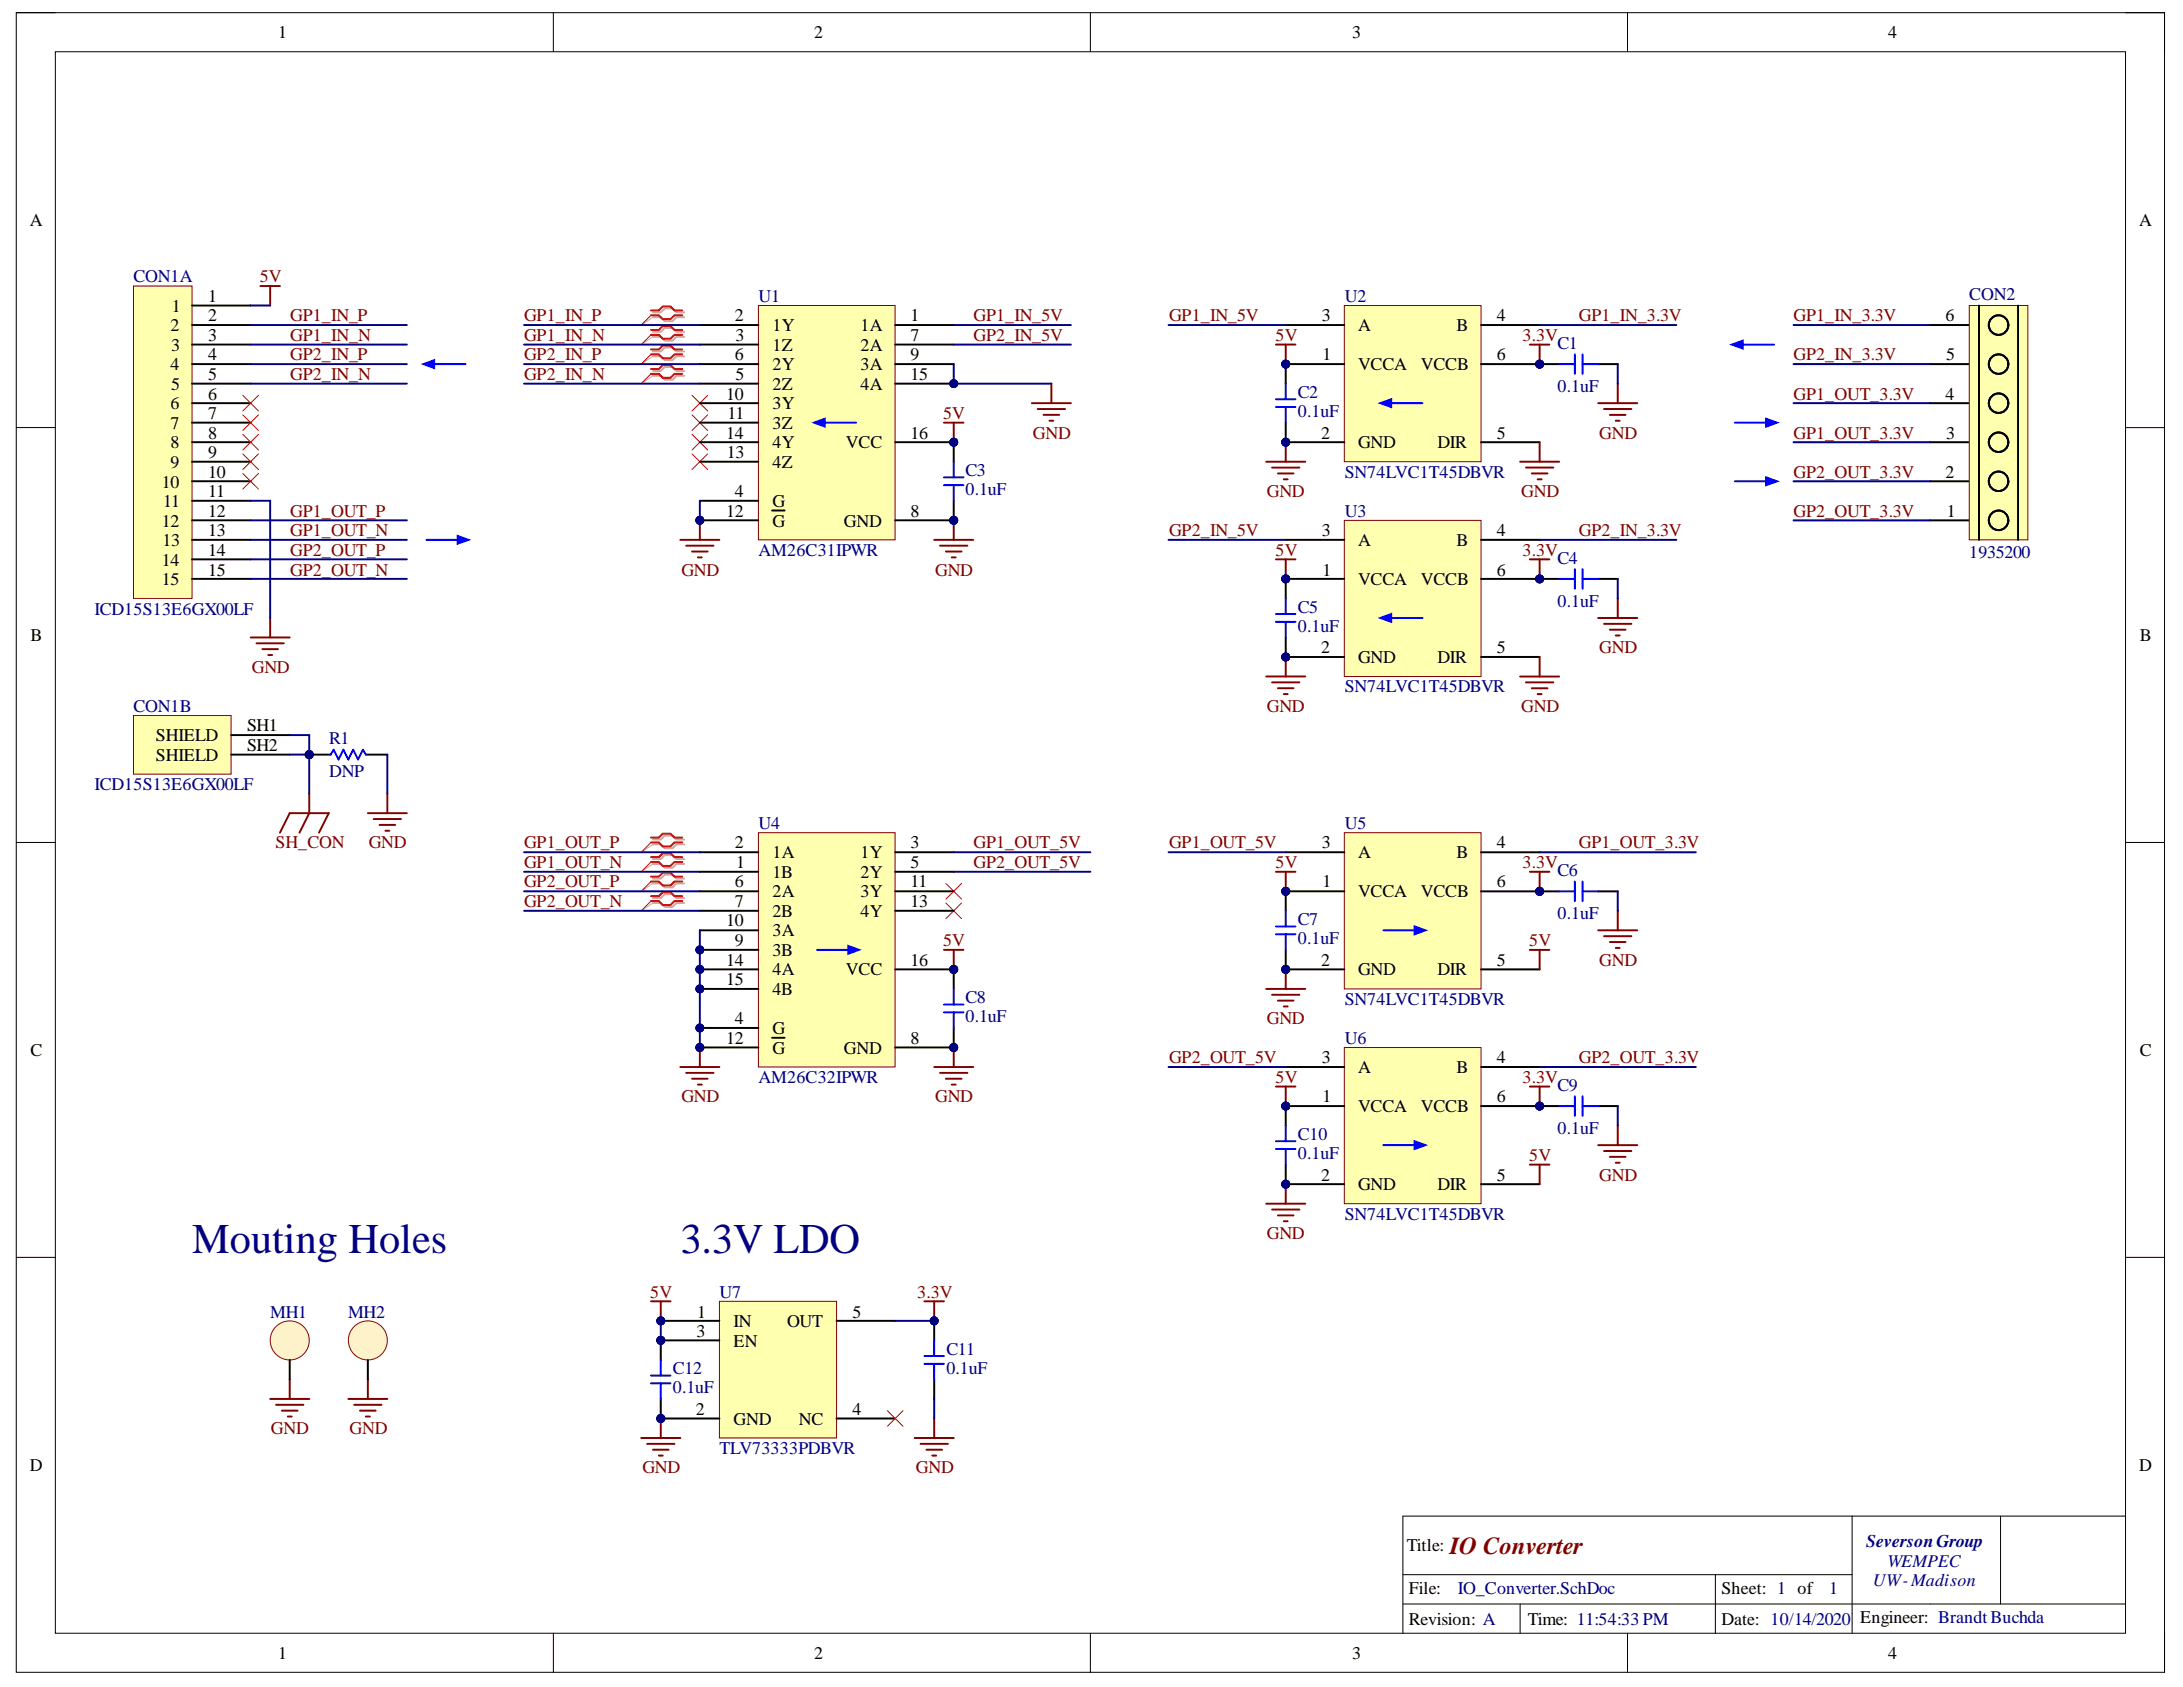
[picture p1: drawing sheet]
<svg xmlns="http://www.w3.org/2000/svg" width="279mm" height="216mm" viewBox="0 0 279 216" stroke-linecap="round" stroke-linejoin="round" font-family="sans-serif">
<defs><g id="words">
<g font-size="5.4" fill="#000080">
<text x="24.6" y="160.4">Mouting Holes</text>
<text x="87.1" y="160.4">3.3V LDO</text>
</g>
<text font-size="3.1" fill="#800000" x="185.6" y="198.9">IO Converter</text>
<g font-size="2.3">
<text x="35.6" y="4.9">1</text>
<text x="104.2" y="4.9">2</text>
<text x="173.1" y="4.9">3</text>
<text x="241.6" y="4.9">4</text>
<text x="3.8" y="28.9">A</text>
<text x="273.8" y="28.9">A</text>
<text x="22" y="39.9">1</text>
<text x="26.6" y="38.6">1</text>
<text x="26.6" y="41.1">2</text>
<text x="94.1" y="41.1">2</text>
<text x="116.6" y="41.1">1</text>
<text x="169.2" y="41.1">3</text>
<text x="191.6" y="41.1">4</text>
<text x="249" y="41.1">6</text>
<text x="21.8" y="42.4">2</text>
<text x="21.8" y="47.4">4</text>
<text x="21.9" y="44.9">3</text>
<text x="26.6" y="43.6">3</text>
<text x="26.6" y="46.1">4</text>
<text x="94.1" y="46.1">6</text>
<text x="94.1" y="43.6">3</text>
<text x="98.9" y="42.4">1Y</text>
<text x="98.9" y="44.9">1Z</text>
<text x="98.9" y="47.4">2Y</text>
<text x="110.1" y="42.4">1A</text>
<text x="110.1" y="44.9">2A</text>
<text x="110.1" y="47.4">3A</text>
<text x="116.6" y="43.6">7</text>
<text x="116.6" y="46.1">9</text>
<text x="169.2" y="46.1">1</text>
<text x="173.8" y="47.4">VCCA</text>
<text x="173.8" y="42.4">A</text>
<text x="181.8" y="47.4">VCCB</text>
<text x="186.4" y="42.4">B</text>
<text x="191.6" y="46.1">6</text>
<text x="249.1" y="46.1">5</text>
<text x="21.8" y="52.3">6</text>
<text x="21.9" y="49.9">5</text>
<text x="26.6" y="48.6">5</text>
<text x="26.6" y="51.2">6</text>
<text x="26.6" y="53.6">7</text>
<text x="93" y="51.2">10</text>
<text x="93.1" y="53.6">11</text>
<text x="94.1" y="48.6">5</text>
<text x="98.9" y="49.9">2Z</text>
<text x="98.9" y="52.3">3Y</text>
<text x="110.1" y="49.9">4A</text>
<text x="116.6" y="48.6">15</text>
<text x="249" y="51.2">4</text>
<text x="21.8" y="54.9">7</text>
<text x="21.8" y="57.3">8</text>
<text x="21.8" y="59.9">9</text>
<text x="26.6" y="56.2">8</text>
<text x="26.6" y="58.6">9</text>
<text x="93" y="56.2">14</text>
<text x="93" y="58.6">13</text>
<text x="98.9" y="54.9">3Z</text>
<text x="98.9" y="57.3">4Y</text>
<text x="98.9" y="59.9">4Z</text>
<text x="108.3" y="57.3">VCC</text>
<text x="116.6" y="56.2">16</text>
<text x="169.1" y="56.2">2</text>
<text x="173.8" y="57.3">GND</text>
<text x="184" y="57.3">DIR</text>
<text x="191.6" y="56.2">5</text>
<text x="249.1" y="56.2">3</text>
<text x="20.7" y="62.4">10</text>
<text x="20.9" y="64.9">11</text>
<text x="26.6" y="61.1">10</text>
<text x="26.6" y="63.6">11</text>
<text x="94.1" y="63.6">4</text>
<text x="98.9" y="64.9">G</text>
<text x="249" y="61.1">2</text>
<text x="20.7" y="67.4">12</text>
<text x="20.8" y="69.9">13</text>
<text x="26.6" y="66.1">12</text>
<text x="26.6" y="68.6">13</text>
<text x="26.6" y="71.1">14</text>
<text x="93" y="66.1">12</text>
<text x="98.9" y="67.4">G</text>
<text x="108" y="67.4">GND</text>
<text x="116.6" y="66.1">8</text>
<text x="169.2" y="68.6">3</text>
<text x="173.8" y="69.9">A</text>
<text x="186.4" y="69.9">B</text>
<text x="191.6" y="68.6">4</text>
<text x="249.2" y="66.1">1</text>
<text x="20.7" y="72.4">14</text>
<text x="20.7" y="74.8">15</text>
<text x="26.6" y="73.7">15</text>
<text x="169.2" y="73.7">1</text>
<text x="173.8" y="74.8">VCCA</text>
<text x="181.8" y="74.8">VCCB</text>
<text x="191.6" y="73.7">6</text>
<text x="3.9" y="82">B</text>
<text x="169.1" y="83.6">2</text>
<text x="191.6" y="83.6">5</text>
<text x="273.9" y="82">B</text>
<text x="173.8" y="84.9">GND</text>
<text x="184" y="84.9">DIR</text>
<text x="20" y="94.9">SHIELD</text>
<text x="31.6" y="93.6">SH1</text>
<text x="20" y="97.3">SHIELD</text>
<text x="31.6" y="96.1">SH2</text>
<text x="94.1" y="108.6">2</text>
<text x="94.1" y="113.6">6</text>
<text x="94.2" y="111.1">1</text>
<text x="98.9" y="112.4">1B</text>
<text x="98.9" y="109.8">1A</text>
<text x="110.1" y="109.8">1Y</text>
<text x="110.1" y="112.4">2Y</text>
<text x="116.6" y="108.6">3</text>
<text x="116.6" y="111.1">5</text>
<text x="116.6" y="113.6">11</text>
<text x="169.2" y="108.6">3</text>
<text x="169.2" y="113.6">1</text>
<text x="173.8" y="109.8">A</text>
<text x="186.4" y="109.8">B</text>
<text x="191.6" y="113.6">6</text>
<text x="191.6" y="108.6">4</text>
<text x="93" y="118.6">10</text>
<text x="94.1" y="116.1">7</text>
<text x="98.9" y="114.8">2A</text>
<text x="98.9" y="117.4">2B</text>
<text x="98.9" y="119.8">3A</text>
<text x="110.1" y="114.8">3Y</text>
<text x="110.1" y="117.4">4Y</text>
<text x="116.6" y="116.1">13</text>
<text x="173.8" y="114.8">VCCA</text>
<text x="181.8" y="114.8">VCCB</text>
<text x="93" y="123.6">14</text>
<text x="94.1" y="121.1">9</text>
<text x="98.9" y="122.4">3B</text>
<text x="98.9" y="124.8">4A</text>
<text x="108.3" y="124.8">VCC</text>
<text x="116.6" y="123.6">16</text>
<text x="169.1" y="123.6">2</text>
<text x="173.8" y="124.8">GND</text>
<text x="184" y="124.8">DIR</text>
<text x="191.6" y="123.6">5</text>
<text x="93" y="126.1">15</text>
<text x="94.1" y="131.1">4</text>
<text x="98.9" y="127.3">4B</text>
<text x="3.9" y="135.1">C</text>
<text x="93" y="133.6">12</text>
<text x="98.9" y="132.3">G</text>
<text x="98.9" y="134.9">G</text>
<text x="108" y="134.9">GND</text>
<text x="116.6" y="133.6">8</text>
<text x="169.2" y="136.1">3</text>
<text x="173.8" y="137.3">A</text>
<text x="186.4" y="137.3">B</text>
<text x="191.6" y="136.1">4</text>
<text x="273.9" y="135.1">C</text>
<text x="169.2" y="141">1</text>
<text x="173.8" y="142.3">VCCA</text>
<text x="181.8" y="142.3">VCCB</text>
<text x="191.6" y="141">6</text>
<text x="169.1" y="151.1">2</text>
<text x="173.8" y="152.3">GND</text>
<text x="184" y="152.3">DIR</text>
<text x="191.6" y="151.1">5</text>
<text x="89.1" y="171.1">3</text>
<text x="89.2" y="168.6">1</text>
<text x="93.9" y="169.8">IN</text>
<text x="93.9" y="172.3">EN</text>
<text x="100.7" y="169.8">OUT</text>
<text x="109.1" y="168.6">5</text>
<text x="89.1" y="181">2</text>
<text x="93.9" y="182.3">GND</text>
<text x="102.3" y="182.3">NC</text>
<text x="109.1" y="181">4</text>
<text x="3.8" y="188.2">D</text>
<text x="273.8" y="188.2">D</text>
<text x="180.1" y="198.5">Title:</text>
<text x="180.3" y="204">File:</text>
<text x="180.3" y="208">Revision: A</text>
<text x="195.6" y="208">Time: 11:54:33 PM</text>
<text x="220.3" y="208">Date: 10/14/2020</text>
<text x="220.3" y="204">Sheet: 1 of</text>
<text x="238.1" y="207.8">Engineer: BrandtBuchda</text>
<text x="35.6" y="212.3">1</text>
<text x="104.2" y="212.3">2</text>
<text x="173.1" y="212.3">3</text>
<text x="241.6" y="212.3">4</text>
</g>
<g font-size="2.3" fill="#000080">
<text x="17.1" y="36.1">CON1A</text>
<text x="97.1" y="38.6">U1</text>
<text x="172.1" y="38.6">U2</text>
<text x="252.1" y="38.4">CON2</text>
<text x="199.4" y="44.7">C1</text>
<text x="166.1" y="53.4">0.1uF</text>
<text x="166.1" y="50.9">C2</text>
<text x="199.4" y="50.1">0.1uF</text>
<text x="123.6" y="63.3">0.1uF</text>
<text x="123.6" y="60.9">C3</text>
<text x="172.1" y="61.1">SN74LVC1T45DBVR</text>
<text x="97.1" y="71.1">AM26C31IPWR</text>
<text x="172.1" y="66.1">U3</text>
<text x="252.1" y="71.4">1935200</text>
<text x="199.4" y="77.6">0.1uF</text>
<text x="199.4" y="72.1">C4</text>
<text x="12.1" y="78.6">ICD15S13E6GX00LF</text>
<text x="166.1" y="80.8">0.1uF</text>
<text x="166.1" y="78.4">C5</text>
<text x="172.1" y="88.6">SN74LVC1T45DBVR</text>
<text x="17.1" y="91.1">CON1B</text>
<text x="42.1" y="95.2">R1</text>
<text x="12.1" y="101.1">ICD15S13E6GX00LF</text>
<text x="42.1" y="99.4">DNP</text>
<text x="97.1" y="106.1">U4</text>
<text x="172.1" y="106.1">U5</text>
<text x="199.4" y="112.1">C6</text>
<text x="166.1" y="118.4">C7</text>
<text x="199.4" y="117.6">0.1uF</text>
<text x="166.1" y="120.8">0.1uF</text>
<text x="123.6" y="130.8">0.1uF</text>
<text x="123.6" y="128.4">C8</text>
<text x="172.1" y="128.6">SN74LVC1T45DBVR</text>
<text x="172.1" y="133.6">U6</text>
<text x="97.1" y="138.6">AM26C32IPWR</text>
<text x="199.4" y="139.6">C9</text>
<text x="166.1" y="148.3">0.1uF</text>
<text x="166.1" y="145.9">C10</text>
<text x="199.4" y="145.1">0.1uF</text>
<text x="172.1" y="156.1">SN74LVC1T45DBVR</text>
<text x="92.1" y="166.1">U7</text>
<text x="34.6" y="168.6">MH1</text>
<text x="44.6" y="168.6">MH2</text>
<text x="121.1" y="173.3">C11</text>
<text x="86.1" y="178.3">0.1uF</text>
<text x="86.1" y="175.8">C12</text>
<text x="121.1" y="175.8">0.1uF</text>
<text x="92.1" y="186">TLV73333PDBVR</text>
<text x="238.9" y="198">SeversonGroup</text>
<text x="239.7" y="203">UW-Madison</text>
<text x="241.6" y="200.6">WEMPEC</text>
<text x="186.6" y="204">IO_Converter.SchDoc</text>
<text x="234.1" y="204">1</text>
</g>
<g font-size="2.3" fill="#800000">
<text x="33.2" y="36.1">5V</text>
<text x="37.1" y="41.1">GP1_IN_P</text>
<text x="67.1" y="41.1">GP1_IN_P</text>
<text x="124.6" y="41.1">GP1_IN_5V</text>
<text x="149.6" y="41.1">GP1_IN_5V</text>
<text x="202.1" y="41.1">GP1_IN_3.3V</text>
<text x="229.6" y="41.1">GP1_IN_3.3V</text>
<text x="37.1" y="43.6">GP1_IN_N</text>
<text x="37.1" y="46.1">GP2_IN_P</text>
<text x="67.1" y="43.6">GP1_IN_N</text>
<text x="67.1" y="46.1">GP2_IN_P</text>
<text x="124.6" y="43.6">GP2_IN_5V</text>
<text x="163.2" y="43.6">5V</text>
<text x="194.9" y="43.6">3.3V</text>
<text x="229.6" y="46.1">GP2_IN_3.3V</text>
<text x="37.1" y="48.6">GP2_IN_N</text>
<text x="67.1" y="48.6">GP2_IN_N</text>
<text x="120.7" y="53.6">5V</text>
<text x="229.6" y="51.2">GP1_OUT_3.3V</text>
<text x="132.2" y="56.2">GND</text>
<text x="204.7" y="56.2">GND</text>
<text x="229.6" y="56.2">GP1_OUT_3.3V</text>
<text x="162.1" y="63.6">GND</text>
<text x="194.7" y="63.6">GND</text>
<text x="229.6" y="61.1">GP2_OUT_3.3V</text>
<text x="37.1" y="66.1">GP1_OUT_P</text>
<text x="37.1" y="68.6">GP1_OUT_N</text>
<text x="37.1" y="71.1">GP2_OUT_P</text>
<text x="149.6" y="68.6">GP2_IN_5V</text>
<text x="163.2" y="71.1">5V</text>
<text x="194.9" y="71.1">3.3V</text>
<text x="202.1" y="68.6">GP2_IN_3.3V</text>
<text x="229.6" y="66.1">GP2_OUT_3.3V</text>
<text x="37.1" y="73.7">GP2_OUT_N</text>
<text x="87.2" y="73.7">GND</text>
<text x="119.7" y="73.7">GND</text>
<text x="204.7" y="83.6">GND</text>
<text x="32.2" y="86.1">GND</text>
<text x="162.1" y="91.1">GND</text>
<text x="194.7" y="91.1">GND</text>
<text x="35.3" y="108.6">SH_CON</text>
<text x="47.2" y="108.6">GND</text>
<text x="67.1" y="108.6">GP1_OUT_P</text>
<text x="67.1" y="111.1">GP1_OUT_N</text>
<text x="67.1" y="113.6">GP2_OUT_P</text>
<text x="124.6" y="108.6">GP1_OUT_5V</text>
<text x="124.6" y="111.1">GP2_OUT_5V</text>
<text x="149.6" y="108.6">GP1_OUT_5V</text>
<text x="163.2" y="111.1">5V</text>
<text x="194.9" y="111.1">3.3V</text>
<text x="202.1" y="108.6">GP1_OUT_3.3V</text>
<text x="67.1" y="116.1">GP2_OUT_N</text>
<text x="120.7" y="121.1">5V</text>
<text x="195.7" y="121.1">5V</text>
<text x="204.7" y="123.6">GND</text>
<text x="162.1" y="131.1">GND</text>
<text x="149.6" y="136.1">GP2_OUT_5V</text>
<text x="202.1" y="136.1">GP2_OUT_3.3V</text>
<text x="87.2" y="141">GND</text>
<text x="119.7" y="141">GND</text>
<text x="163.2" y="138.6">5V</text>
<text x="194.9" y="138.6">3.3V</text>
<text x="195.7" y="148.6">5V</text>
<text x="204.7" y="151.1">GND</text>
<text x="162.1" y="158.6">GND</text>
<text x="83.2" y="166.1">5V</text>
<text x="117.4" y="166.1">3.3V</text>
<text x="34.7" y="183.6">GND</text>
<text x="44.7" y="183.6">GND</text>
<text x="82.2" y="188.6">GND</text>
<text x="117.2" y="188.6">GND</text>
</g>
</g></defs>
<path d="M2.1 1.6h274.9v212.4h-274.9z" fill="none" stroke="#000" stroke-width=".13"/>
<path d="M7.1 6.6h264.9v202.4h-264.9z" fill-rule="evenodd" fill="#fff"/>
<g fill="none" stroke="#000" stroke-width=".13">
<path d="M2.1 1.6h5M7.1 6.6h264.9v202.4h-264.9zM70.8 1.6v5M139.6 1.6v5M208.3 1.6v5M272 1.6h5v5M2.1 54.7h5M272 54.7h5M2.1 107.8h5M272 107.8h5M2.1 160.9h5M272 160.9h5"/>
<path d="M237 194v15M256 194v11.3M272 194h-92.4v15M70.8 209v5M139.6 209v5M179.6 201.5h57.4M179.6 205.3h92.4M194.6 205.3v3.7M208.3 209v5M219.6 201.5v7.5M277 209v5"/>
</g>
<path d="M17.1 36.6h7.5v40h-7.5z" fill-rule="evenodd" fill="#ffffb0"/>
<path d="M17.1 36.6h7.5v40h-7.5z" fill="none" stroke="#800000" stroke-width=".13"/>
<g fill="none" stroke="#000" stroke-width=".25">
<path d="M24.6 39.1h7.5M24.6 41.6h7.5M24.6 44.1h7.5M24.6 46.6h7.5M24.6 49.1h7.5M24.6 51.6h7.5M24.6 54.1h7.5M24.6 56.6h7.5M24.6 59.1h7.5M24.6 61.6h7.5M24.6 64.1h7.5M24.6 66.6h7.5"/>
<path d="M24.6 69.1h7.5M24.6 71.6h7.5M24.6 74.1h7.5"/>
</g>
<path d="M17.1 91.6h12.5v7.5h-12.5z" fill-rule="evenodd" fill="#ffffb0"/>
<path d="M17.1 91.6h12.5v7.5h-12.5z" fill="none" stroke="#800000" stroke-width=".13"/>
<path d="M247 41.6h5M247 46.6h5M247 56.6h5M247 51.6h5M247 66.6h5M247 61.6h5M29.6 94.1h7.5M29.6 96.6h7.5" fill="none" stroke="#000" stroke-width=".25"/>
<path d="M252 39.1h7.5v30h-7.5z" fill-rule="evenodd" fill="#ffffb0"/>
<path d="M252 39.1h7.5v30h-7.5z" fill="none" stroke="#800000" stroke-width=".13"/>
<g fill="none" stroke="#000" stroke-width=".25">
<path d="M253.3 39.1v30M258.3 39.1v30"/>
<circle cx="255.8" cy="41.6" r="1.25"/>
<circle cx="255.8" cy="56.6" r="1.25"/>
<circle cx="255.8" cy="51.6" r="1.25"/>
<circle cx="255.8" cy="46.6" r="1.25"/>
<circle cx="255.8" cy="66.6" r="1.25"/>
<circle cx="255.8" cy="61.6" r="1.25"/>
</g>
<path d="M33.3 36.6h2.5M34.6 36.6v2.5M34.6 79.1v2.5M32.1 81.6h5M32.8 82.3h3.5M33.6 83.1h2M34.3 83.8h.5M47.1 104.1h5M47.8 104.8h3.5M48.6 105.6h2M49.3 106.3h.5M49.6 101.6v2.5" fill="none" stroke="#800000" stroke-width=".25"/>
<path d="M31.1 50.6l2 2M31.1 53.1l2 2M31.1 55.6l2 2M31.1 58.1l2 2M33.1 50.6l-2 2M33.1 53.1l-2 2M33.1 55.6l-2 2M33.1 58.1l-2 2M31.1 60.6l2 2M33.1 60.6l-2 2" fill="none" stroke="#f00" stroke-width=".13"/>
<circle cx="39.6" cy="96.6" r=".5" fill="#000080"/>
<circle cx="39.6" cy="96.6" r=".5" fill="none" stroke="#000080" stroke-width=".13"/>
<path d="M39.6 96.6h2.7" fill="none" stroke="#000" stroke-width=".25"/>
<circle cx="39.6" cy="96.6" r=".5" fill="#000080"/>
<circle cx="39.6" cy="96.6" r=".5" fill="none" stroke="#000080" stroke-width=".13"/>
<path d="M46.8 96.6h2.8" fill="none" stroke="#000" stroke-width=".25"/>
<path d="M42.3 96.6l.4-.7 .6 1.3 .7-1.3 .6 1.3 .6-1.3 .6 1.3 .7-1.3 .3 .7" fill="none" stroke="#00f" stroke-width=".25"/>
<path d="M35.8 106.6l1.3-2.5h5l-1.3 2.5M39.6 101.6v2.5l-1.3 2.5" fill="none" stroke="#800000" stroke-width=".25"/>
<circle cx="122.1" cy="124.1" r=".5" fill="#000080"/>
<circle cx="122.1" cy="124.1" r=".5" fill="none" stroke="#000080" stroke-width=".13"/>
<circle cx="122.1" cy="134.1" r=".5" fill="#000080"/>
<circle cx="122.1" cy="134.1" r=".5" fill="none" stroke="#000080" stroke-width=".13"/>
<path d="M122.1 124.1v2.5" fill="none" stroke="#000" stroke-width=".25"/>
<circle cx="122.1" cy="124.1" r=".5" fill="#000080"/>
<circle cx="122.1" cy="124.1" r=".5" fill="none" stroke="#000080" stroke-width=".13"/>
<path d="M122.1 131.6v2.5" fill="none" stroke="#000" stroke-width=".25"/>
<circle cx="122.1" cy="134.1" r=".5" fill="#000080"/>
<circle cx="122.1" cy="134.1" r=".5" fill="none" stroke="#000080" stroke-width=".13"/>
<path d="M120.8 129.6h2.5M120.8 128.6h2.5M122.1 126.6v2M122.1 129.6v2" fill="none" stroke="#00f" stroke-width=".25"/>
<circle cx="122.1" cy="56.6" r=".5" fill="#000080"/>
<circle cx="122.1" cy="56.6" r=".5" fill="none" stroke="#000080" stroke-width=".13"/>
<circle cx="122.1" cy="66.6" r=".5" fill="#000080"/>
<circle cx="122.1" cy="66.6" r=".5" fill="none" stroke="#000080" stroke-width=".13"/>
<path d="M122.1 56.6v2.5" fill="none" stroke="#000" stroke-width=".25"/>
<circle cx="122.1" cy="56.6" r=".5" fill="#000080"/>
<circle cx="122.1" cy="56.6" r=".5" fill="none" stroke="#000080" stroke-width=".13"/>
<path d="M122.1 64.1v2.5" fill="none" stroke="#000" stroke-width=".25"/>
<circle cx="122.1" cy="66.6" r=".5" fill="#000080"/>
<circle cx="122.1" cy="66.6" r=".5" fill="none" stroke="#000080" stroke-width=".13"/>
<path d="M122.1 59.1v2M120.8 62.1h2.5M120.8 61.1h2.5M122.1 62.1v2" fill="none" stroke="#00f" stroke-width=".25"/>
<path d="M119.6 136.6h5M120.3 137.3h3.5M121.1 138.1h2M121.8 138.8h.5M122.1 134.1v2.5" fill="none" stroke="#800000" stroke-width=".25"/>
<circle cx="122.1" cy="134.1" r=".5" fill="#000080"/>
<circle cx="122.1" cy="134.1" r=".5" fill="none" stroke="#000080" stroke-width=".13"/>
<path d="M119.6 69.1h5M120.3 69.8h3.5M121.1 70.6h2M121.8 71.3h.5M122.1 66.6v2.5" fill="none" stroke="#800000" stroke-width=".25"/>
<circle cx="122.1" cy="66.6" r=".5" fill="#000080"/>
<circle cx="122.1" cy="66.6" r=".5" fill="none" stroke="#000080" stroke-width=".13"/>
<path d="M120.8 121.6h2.5M122.1 121.6v2.5" fill="none" stroke="#800000" stroke-width=".25"/>
<circle cx="122.1" cy="124.1" r=".5" fill="#000080"/>
<circle cx="122.1" cy="124.1" r=".5" fill="none" stroke="#000080" stroke-width=".13"/>
<path d="M120.8 54.1h2.5M122.1 54.1v2.5" fill="none" stroke="#800000" stroke-width=".25"/>
<circle cx="122.1" cy="56.6" r=".5" fill="#000080"/>
<circle cx="122.1" cy="56.6" r=".5" fill="none" stroke="#000080" stroke-width=".13"/>
<g fill="none" stroke="#d0a3a3" stroke-width=".25">
<path d="M83.6 40h1l.5-.5h1l.5 .5h1M83.6 40.6h1l.5 .5h1l.5-.5h1M83.6 42.5h1l.5-.5h1l.5 .5h1M83.6 43.1h1l.5 .5h1l.5-.5h1M83.6 45h1l.5-.5h1l.5 .5h1M83.6 45.6h1l.5 .5h1l.5-.5h1M83.6 47.5h1l.5-.5h1l.5 .5h1M83.6 48.1h1l.5 .5h1l.5-.5h1M83.6 107.4h1l.5-.5h1l.5 .5h1M83.6 108.1h1l.5 .5h1l.5-.5h1M83.6 109.9h1l.5-.5h1l.5 .5h1M83.6 110.6h1l.5 .5h1l.5-.5h1"/>
<path d="M83.6 112.4h1l.5-.5h1l.5 .5h1M83.6 113.1h1l.5 .5h1l.5-.5h1M83.6 114.9h1l.5-.5h1l.5 .5h1M83.6 115.6h1l.5 .5h1l.5-.5h1"/>
</g>
<path d="M83.6 40.6l-1.5 1M83.6 43.1l-1.5 1M83.6 45.6l-1.5 1M83.6 48.1l-1.5 1M83.6 108.1l-1.5 1M83.6 110.6l-1.5 1M83.6 113.1l-1.5 1M83.6 115.6l-1.5 1" fill="none" stroke="#d0a3a3" stroke-width=".13"/>
<g fill="none" stroke="#f00" stroke-width=".25">
<path d="M83.3 39.7h1l.5-.5h1l.5 .5h1M83.3 40.4h1l.5 .4h1l.5-.4h1M83.3 42.2h1l.5-.5h1l.5 .5h1M83.3 42.9h1l.5 .4h1l.5-.4h1M83.3 44.7h1l.5-.5h1l.5 .5h1M83.3 45.4h1l.5 .4h1l.5-.4h1M83.3 47.2h1l.5-.5h1l.5 .5h1M83.3 47.8h1l.5 .5h1l.5-.5h1M83.3 107.2h1l.5-.5h1l.5 .5h1M83.3 107.8h1l.5 .5h1l.5-.5h1M83.3 109.7h1l.5-.5h1l.5 .5h1M83.3 110.3h1l.5 .5h1l.5-.5h1"/>
<path d="M83.3 112.2h1l.5-.5h1l.5 .5h1M83.3 112.8h1l.5 .5h1l.5-.5h1M83.3 114.7h1l.5-.5h1l.5 .5h1M83.3 115.3h1l.5 .5h1l.5-.5h1"/>
</g>
<path d="M83.3 40.4l-1.2 1.2M83.3 42.9l-1.2 1.2M83.3 45.4l-1.2 1.2M83.3 47.8l-1.2 1.3M83.3 107.8l-1.2 1.3M83.3 110.3l-1.2 1.3M83.3 112.8l-1.2 1.3M83.3 115.3l-1.2 1.3" fill="none" stroke="#f00" stroke-width=".13"/>
<path d="M87.1 136.6h5M87.8 137.3h3.5M88.6 138.1h2M89.3 138.8h.5M89.6 134.1v2.5" fill="none" stroke="#800000" stroke-width=".25"/>
<circle cx="89.6" cy="134.1" r=".5" fill="#000080"/>
<circle cx="89.6" cy="134.1" r=".5" fill="none" stroke="#000080" stroke-width=".13"/>
<path d="M87.1 69.1h5M87.8 69.8h3.5M88.6 70.6h2M89.3 71.3h.5M89.6 66.6v2.5" fill="none" stroke="#800000" stroke-width=".25"/>
<circle cx="89.6" cy="66.6" r=".5" fill="#000080"/>
<circle cx="89.6" cy="66.6" r=".5" fill="none" stroke="#000080" stroke-width=".13"/>
<path d="M132.1 51.6h5M132.8 52.3h3.5M133.6 53.1h2M134.3 53.8h.5M134.6 49.1v2.5M34.6 179h5M35.3 179.8h3.5M37.1 176.5v2.5M36.1 180.5h2M36.8 181.3h.5" fill="none" stroke="#800000" stroke-width=".25"/>
<path d="M88.6 50.6l2 2M88.6 53.1l2 2M88.6 55.6l2 2M88.6 58.1l2 2M90.6 50.6l-2 2M90.6 53.1l-2 2M90.6 55.6l-2 2M90.6 58.1l-2 2M121.1 113.1l2 2M121.1 115.6l2 2M123.1 113.1l-2 2M123.1 115.6l-2 2" fill="none" stroke="#f00" stroke-width=".13"/>
<circle cx="37.1" cy="171.5" r="2.5" fill="#fff2cc"/>
<circle cx="37.1" cy="171.5" r="2.5" fill="none" stroke="#980000" stroke-width=".13"/>
<path d="M37.1 174v2.5" fill="none" stroke="#000" stroke-width=".25"/>
<circle cx="89.6" cy="131.6" r=".5" fill="#000080"/>
<circle cx="89.6" cy="131.6" r=".5" fill="none" stroke="#000080" stroke-width=".13"/>
<circle cx="122.1" cy="134.1" r=".5" fill="#000080"/>
<circle cx="122.1" cy="134.1" r=".5" fill="none" stroke="#000080" stroke-width=".13"/>
<circle cx="89.6" cy="121.6" r=".5" fill="#000080"/>
<circle cx="89.6" cy="121.6" r=".5" fill="none" stroke="#000080" stroke-width=".13"/>
<circle cx="89.6" cy="134.1" r=".5" fill="#000080"/>
<circle cx="89.6" cy="134.1" r=".5" fill="none" stroke="#000080" stroke-width=".13"/>
<circle cx="89.6" cy="124.1" r=".5" fill="#000080"/>
<circle cx="89.6" cy="124.1" r=".5" fill="none" stroke="#000080" stroke-width=".13"/>
<circle cx="89.6" cy="126.6" r=".5" fill="#000080"/>
<circle cx="89.6" cy="126.6" r=".5" fill="none" stroke="#000080" stroke-width=".13"/>
<circle cx="122.1" cy="124.1" r=".5" fill="#000080"/>
<circle cx="122.1" cy="124.1" r=".5" fill="none" stroke="#000080" stroke-width=".13"/>
<path d="M97.1 106.6h17.5v30h-17.5z" fill-rule="evenodd" fill="#ffffb0"/>
<path d="M97.1 106.6h17.5v30h-17.5z" fill="none" stroke="#800000" stroke-width=".13"/>
<path d="M89.6 111.6h7.5M89.6 109.1h7.5M114.6 109.1h7.5M89.6 131.6h7.5" fill="none" stroke="#000" stroke-width=".25"/>
<circle cx="89.6" cy="131.6" r=".5" fill="#000080"/>
<circle cx="89.6" cy="131.6" r=".5" fill="none" stroke="#000080" stroke-width=".13"/>
<path d="M89.6 114.1h7.5M89.6 116.6h7.5M114.6 111.6h7.5M114.6 134.1h7.5" fill="none" stroke="#000" stroke-width=".25"/>
<circle cx="122.1" cy="134.1" r=".5" fill="#000080"/>
<circle cx="122.1" cy="134.1" r=".5" fill="none" stroke="#000080" stroke-width=".13"/>
<path d="M89.6 121.6h7.5" fill="none" stroke="#000" stroke-width=".25"/>
<circle cx="89.6" cy="121.6" r=".5" fill="#000080"/>
<circle cx="89.6" cy="121.6" r=".5" fill="none" stroke="#000080" stroke-width=".13"/>
<path d="M89.6 119.1h7.5M114.6 114.1h7.5M89.6 134.1h7.5M98.8 132.8h1.6" fill="none" stroke="#000" stroke-width=".25"/>
<circle cx="89.6" cy="134.1" r=".5" fill="#000080"/>
<circle cx="89.6" cy="134.1" r=".5" fill="none" stroke="#000080" stroke-width=".13"/>
<path d="M114.6 116.6h7.5M89.6 124.1h7.5" fill="none" stroke="#000" stroke-width=".25"/>
<circle cx="89.6" cy="124.1" r=".5" fill="#000080"/>
<circle cx="89.6" cy="124.1" r=".5" fill="none" stroke="#000080" stroke-width=".13"/>
<path d="M89.6 126.6h7.5" fill="none" stroke="#000" stroke-width=".25"/>
<circle cx="89.6" cy="126.6" r=".5" fill="#000080"/>
<circle cx="89.6" cy="126.6" r=".5" fill="none" stroke="#000080" stroke-width=".13"/>
<path d="M114.6 124.1h7.5" fill="none" stroke="#000" stroke-width=".25"/>
<circle cx="122.1" cy="124.1" r=".5" fill="#000080"/>
<circle cx="122.1" cy="124.1" r=".5" fill="none" stroke="#000080" stroke-width=".13"/>
<circle cx="122.1" cy="49.1" r=".5" fill="#000080"/>
<circle cx="122.1" cy="49.1" r=".5" fill="none" stroke="#000080" stroke-width=".13"/>
<circle cx="89.6" cy="66.6" r=".5" fill="#000080"/>
<circle cx="89.6" cy="66.6" r=".5" fill="none" stroke="#000080" stroke-width=".13"/>
<circle cx="122.1" cy="66.6" r=".5" fill="#000080"/>
<circle cx="122.1" cy="66.6" r=".5" fill="none" stroke="#000080" stroke-width=".13"/>
<circle cx="122.1" cy="56.6" r=".5" fill="#000080"/>
<circle cx="122.1" cy="56.6" r=".5" fill="none" stroke="#000080" stroke-width=".13"/>
<path d="M97.1 39.1h17.5v30h-17.5z" fill-rule="evenodd" fill="#ffffb0"/>
<path d="M97.1 39.1h17.5v30h-17.5z" fill="none" stroke="#800000" stroke-width=".13"/>
<path d="M89.6 41.6h7.5M89.6 44.1h7.5M89.6 46.6h7.5M89.6 49.1h7.5M89.6 51.6h7.5M89.6 54.1h7.5M114.6 41.6h7.5M114.6 44.1h7.5M114.6 46.6h7.5M114.6 49.1h7.5" fill="none" stroke="#000" stroke-width=".25"/>
<circle cx="122.1" cy="49.1" r=".5" fill="#000080"/>
<circle cx="122.1" cy="49.1" r=".5" fill="none" stroke="#000080" stroke-width=".13"/>
<path d="M89.6 56.6h7.5M89.6 59.1h7.5M89.6 64.1h7.5M89.6 66.6h7.5M98.8 65.3h1.6" fill="none" stroke="#000" stroke-width=".25"/>
<circle cx="89.6" cy="66.6" r=".5" fill="#000080"/>
<circle cx="89.6" cy="66.6" r=".5" fill="none" stroke="#000080" stroke-width=".13"/>
<path d="M114.6 66.6h7.5" fill="none" stroke="#000" stroke-width=".25"/>
<circle cx="122.1" cy="66.6" r=".5" fill="#000080"/>
<circle cx="122.1" cy="66.6" r=".5" fill="none" stroke="#000080" stroke-width=".13"/>
<path d="M114.6 56.6h7.5" fill="none" stroke="#000" stroke-width=".25"/>
<circle cx="122.1" cy="56.6" r=".5" fill="#000080"/>
<circle cx="122.1" cy="56.6" r=".5" fill="none" stroke="#000080" stroke-width=".13"/>
<circle cx="164.6" cy="46.6" r=".5" fill="#000080"/>
<circle cx="164.6" cy="46.6" r=".5" fill="none" stroke="#000080" stroke-width=".13"/>
<circle cx="164.6" cy="56.6" r=".5" fill="#000080"/>
<circle cx="164.6" cy="56.6" r=".5" fill="none" stroke="#000080" stroke-width=".13"/>
<circle cx="197.1" cy="46.6" r=".5" fill="#000080"/>
<circle cx="197.1" cy="46.6" r=".5" fill="none" stroke="#000080" stroke-width=".13"/>
<path d="M172.1 39.1h17.5v20h-17.5z" fill-rule="evenodd" fill="#ffffb0"/>
<path d="M172.1 39.1h17.5v20h-17.5z" fill="none" stroke="#800000" stroke-width=".13"/>
<path d="M164.6 46.6h7.5" fill="none" stroke="#000" stroke-width=".25"/>
<circle cx="164.6" cy="46.6" r=".5" fill="#000080"/>
<circle cx="164.6" cy="46.6" r=".5" fill="none" stroke="#000080" stroke-width=".13"/>
<path d="M164.6 56.6h7.5" fill="none" stroke="#000" stroke-width=".25"/>
<circle cx="164.6" cy="56.6" r=".5" fill="#000080"/>
<circle cx="164.6" cy="56.6" r=".5" fill="none" stroke="#000080" stroke-width=".13"/>
<path d="M164.6 41.6h7.5M189.6 46.6h7.5" fill="none" stroke="#000" stroke-width=".25"/>
<circle cx="197.1" cy="46.6" r=".5" fill="#000080"/>
<circle cx="197.1" cy="46.6" r=".5" fill="none" stroke="#000080" stroke-width=".13"/>
<path d="M189.6 56.6h7.5M189.6 41.6h7.5" fill="none" stroke="#000" stroke-width=".25"/>
<circle cx="164.6" cy="74.1" r=".5" fill="#000080"/>
<circle cx="164.6" cy="74.1" r=".5" fill="none" stroke="#000080" stroke-width=".13"/>
<circle cx="164.6" cy="84.1" r=".5" fill="#000080"/>
<circle cx="164.6" cy="84.1" r=".5" fill="none" stroke="#000080" stroke-width=".13"/>
<circle cx="197.1" cy="74.1" r=".5" fill="#000080"/>
<circle cx="197.1" cy="74.1" r=".5" fill="none" stroke="#000080" stroke-width=".13"/>
<path d="M172.1 66.6h17.5v20h-17.5z" fill-rule="evenodd" fill="#ffffb0"/>
<path d="M172.1 66.6h17.5v20h-17.5z" fill="none" stroke="#800000" stroke-width=".13"/>
<path d="M164.6 74.1h7.5" fill="none" stroke="#000" stroke-width=".25"/>
<circle cx="164.6" cy="74.1" r=".5" fill="#000080"/>
<circle cx="164.6" cy="74.1" r=".5" fill="none" stroke="#000080" stroke-width=".13"/>
<path d="M164.6 84.1h7.5" fill="none" stroke="#000" stroke-width=".25"/>
<circle cx="164.6" cy="84.1" r=".5" fill="#000080"/>
<circle cx="164.6" cy="84.1" r=".5" fill="none" stroke="#000080" stroke-width=".13"/>
<path d="M164.6 69.1h7.5M189.6 74.1h7.5" fill="none" stroke="#000" stroke-width=".25"/>
<circle cx="197.1" cy="74.1" r=".5" fill="#000080"/>
<circle cx="197.1" cy="74.1" r=".5" fill="none" stroke="#000080" stroke-width=".13"/>
<path d="M189.6 69.1h7.5M189.6 84.1h7.5" fill="none" stroke="#000" stroke-width=".25"/>
<circle cx="164.6" cy="114.1" r=".5" fill="#000080"/>
<circle cx="164.6" cy="114.1" r=".5" fill="none" stroke="#000080" stroke-width=".13"/>
<circle cx="164.6" cy="124.1" r=".5" fill="#000080"/>
<circle cx="164.6" cy="124.1" r=".5" fill="none" stroke="#000080" stroke-width=".13"/>
<circle cx="197.1" cy="114.1" r=".5" fill="#000080"/>
<circle cx="197.1" cy="114.1" r=".5" fill="none" stroke="#000080" stroke-width=".13"/>
<path d="M172.1 106.6h17.5v20h-17.5z" fill-rule="evenodd" fill="#ffffb0"/>
<path d="M172.1 106.6h17.5v20h-17.5z" fill="none" stroke="#800000" stroke-width=".13"/>
<path d="M164.6 114.1h7.5" fill="none" stroke="#000" stroke-width=".25"/>
<circle cx="164.6" cy="114.1" r=".5" fill="#000080"/>
<circle cx="164.6" cy="114.1" r=".5" fill="none" stroke="#000080" stroke-width=".13"/>
<path d="M164.6 124.1h7.5" fill="none" stroke="#000" stroke-width=".25"/>
<circle cx="164.6" cy="124.1" r=".5" fill="#000080"/>
<circle cx="164.6" cy="124.1" r=".5" fill="none" stroke="#000080" stroke-width=".13"/>
<path d="M164.6 109.1h7.5M189.6 114.1h7.5" fill="none" stroke="#000" stroke-width=".25"/>
<circle cx="197.1" cy="114.1" r=".5" fill="#000080"/>
<circle cx="197.1" cy="114.1" r=".5" fill="none" stroke="#000080" stroke-width=".13"/>
<path d="M189.6 109.1h7.5M189.6 124.1h7.5" fill="none" stroke="#000" stroke-width=".25"/>
<circle cx="164.6" cy="141.6" r=".5" fill="#000080"/>
<circle cx="164.6" cy="141.6" r=".5" fill="none" stroke="#000080" stroke-width=".13"/>
<circle cx="164.6" cy="151.5" r=".5" fill="#000080"/>
<circle cx="164.6" cy="151.5" r=".5" fill="none" stroke="#000080" stroke-width=".13"/>
<circle cx="197.1" cy="141.6" r=".5" fill="#000080"/>
<circle cx="197.1" cy="141.6" r=".5" fill="none" stroke="#000080" stroke-width=".13"/>
<path d="M172.1 134.1h17.5v19.9h-17.5z" fill-rule="evenodd" fill="#ffffb0"/>
<path d="M172.1 134.1h17.5v19.9h-17.5z" fill="none" stroke="#800000" stroke-width=".13"/>
<path d="M164.6 141.6h7.5" fill="none" stroke="#000" stroke-width=".25"/>
<circle cx="164.6" cy="141.6" r=".5" fill="#000080"/>
<circle cx="164.6" cy="141.6" r=".5" fill="none" stroke="#000080" stroke-width=".13"/>
<path d="M164.6 151.5h7.5" fill="none" stroke="#000" stroke-width=".25"/>
<circle cx="164.6" cy="151.5" r=".5" fill="#000080"/>
<circle cx="164.6" cy="151.5" r=".5" fill="none" stroke="#000080" stroke-width=".13"/>
<path d="M164.6 136.6h7.5M189.6 141.6h7.5" fill="none" stroke="#000" stroke-width=".25"/>
<circle cx="197.1" cy="141.6" r=".5" fill="#000080"/>
<circle cx="197.1" cy="141.6" r=".5" fill="none" stroke="#000080" stroke-width=".13"/>
<path d="M189.6 136.6h7.5M189.6 151.6h7.5" fill="none" stroke="#000" stroke-width=".25"/>
<path d="M162.1 86.6h5M162.8 87.3h3.5M163.6 88.1h2M164.3 88.8h.5M164.6 84.1v2.5" fill="none" stroke="#800000" stroke-width=".25"/>
<circle cx="164.6" cy="84.1" r=".5" fill="#000080"/>
<circle cx="164.6" cy="84.1" r=".5" fill="none" stroke="#000080" stroke-width=".13"/>
<path d="M162.1 59.1h5M162.8 59.8h3.5M164.6 56.6v2.5M163.6 60.6h2M164.3 61.3h.5" fill="none" stroke="#800000" stroke-width=".25"/>
<circle cx="164.6" cy="56.6" r=".5" fill="#000080"/>
<circle cx="164.6" cy="56.6" r=".5" fill="none" stroke="#000080" stroke-width=".13"/>
<path d="M162.1 126.6h5M162.8 127.3h3.5M163.6 128.1h2M164.3 128.8h.5M164.6 124.1v2.5" fill="none" stroke="#800000" stroke-width=".25"/>
<circle cx="164.6" cy="124.1" r=".5" fill="#000080"/>
<circle cx="164.6" cy="124.1" r=".5" fill="none" stroke="#000080" stroke-width=".13"/>
<path d="M162.1 154h5M162.8 154.8h3.5M163.6 155.5h2M164.3 156.3h.5M164.6 151.5v2.5" fill="none" stroke="#800000" stroke-width=".25"/>
<circle cx="164.6" cy="151.5" r=".5" fill="#000080"/>
<circle cx="164.6" cy="151.5" r=".5" fill="none" stroke="#000080" stroke-width=".13"/>
<path d="M163.3 139.1h2.5M164.6 139.1v2.5" fill="none" stroke="#800000" stroke-width=".25"/>
<circle cx="164.6" cy="141.6" r=".5" fill="#000080"/>
<circle cx="164.6" cy="141.6" r=".5" fill="none" stroke="#000080" stroke-width=".13"/>
<path d="M195.8 139.1h2.5M197.1 139.1v2.5" fill="none" stroke="#800000" stroke-width=".25"/>
<circle cx="197.1" cy="141.6" r=".5" fill="#000080"/>
<circle cx="197.1" cy="141.6" r=".5" fill="none" stroke="#000080" stroke-width=".13"/>
<path d="M163.3 111.6h2.5M164.6 111.6v2.5" fill="none" stroke="#800000" stroke-width=".25"/>
<circle cx="164.6" cy="114.1" r=".5" fill="#000080"/>
<circle cx="164.6" cy="114.1" r=".5" fill="none" stroke="#000080" stroke-width=".13"/>
<path d="M163.3 71.6h2.5M164.6 71.6v2.5" fill="none" stroke="#800000" stroke-width=".25"/>
<circle cx="164.6" cy="74.1" r=".5" fill="#000080"/>
<circle cx="164.6" cy="74.1" r=".5" fill="none" stroke="#000080" stroke-width=".13"/>
<path d="M163.3 44.1h2.5M164.6 44.1v2.5" fill="none" stroke="#800000" stroke-width=".25"/>
<circle cx="164.6" cy="46.6" r=".5" fill="#000080"/>
<circle cx="164.6" cy="46.6" r=".5" fill="none" stroke="#000080" stroke-width=".13"/>
<path d="M195.8 111.6h2.5M197.1 111.6v2.5" fill="none" stroke="#800000" stroke-width=".25"/>
<circle cx="197.1" cy="114.1" r=".5" fill="#000080"/>
<circle cx="197.1" cy="114.1" r=".5" fill="none" stroke="#000080" stroke-width=".13"/>
<path d="M195.8 71.6h2.5M197.1 71.6v2.5" fill="none" stroke="#800000" stroke-width=".25"/>
<circle cx="197.1" cy="74.1" r=".5" fill="#000080"/>
<circle cx="197.1" cy="74.1" r=".5" fill="none" stroke="#000080" stroke-width=".13"/>
<path d="M195.8 44.1h2.5M197.1 44.1v2.5" fill="none" stroke="#800000" stroke-width=".25"/>
<circle cx="197.1" cy="46.6" r=".5" fill="#000080"/>
<circle cx="197.1" cy="46.6" r=".5" fill="none" stroke="#000080" stroke-width=".13"/>
<circle cx="164.6" cy="46.6" r=".5" fill="#000080"/>
<circle cx="164.6" cy="46.6" r=".5" fill="none" stroke="#000080" stroke-width=".13"/>
<circle cx="164.6" cy="56.6" r=".5" fill="#000080"/>
<circle cx="164.6" cy="56.6" r=".5" fill="none" stroke="#000080" stroke-width=".13"/>
<path d="M164.6 46.6v2.5" fill="none" stroke="#000" stroke-width=".25"/>
<circle cx="164.6" cy="46.6" r=".5" fill="#000080"/>
<circle cx="164.6" cy="46.6" r=".5" fill="none" stroke="#000080" stroke-width=".13"/>
<path d="M164.6 54.1v2.5" fill="none" stroke="#000" stroke-width=".25"/>
<circle cx="164.6" cy="56.6" r=".5" fill="#000080"/>
<circle cx="164.6" cy="56.6" r=".5" fill="none" stroke="#000080" stroke-width=".13"/>
<path d="M163.3 52.1h2.5M163.3 51.1h2.5M164.6 49.1v2M164.6 52.1v2" fill="none" stroke="#00f" stroke-width=".25"/>
<circle cx="164.6" cy="74.1" r=".5" fill="#000080"/>
<circle cx="164.6" cy="74.1" r=".5" fill="none" stroke="#000080" stroke-width=".13"/>
<circle cx="164.6" cy="84.1" r=".5" fill="#000080"/>
<circle cx="164.6" cy="84.1" r=".5" fill="none" stroke="#000080" stroke-width=".13"/>
<path d="M164.6 74.1v2.5" fill="none" stroke="#000" stroke-width=".25"/>
<circle cx="164.6" cy="74.1" r=".5" fill="#000080"/>
<circle cx="164.6" cy="74.1" r=".5" fill="none" stroke="#000080" stroke-width=".13"/>
<path d="M164.6 81.6v2.5" fill="none" stroke="#000" stroke-width=".25"/>
<circle cx="164.6" cy="84.1" r=".5" fill="#000080"/>
<circle cx="164.6" cy="84.1" r=".5" fill="none" stroke="#000080" stroke-width=".13"/>
<path d="M163.3 79.6h2.5M163.3 78.6h2.5M164.6 76.6v2M164.6 79.6v2" fill="none" stroke="#00f" stroke-width=".25"/>
<circle cx="164.6" cy="114.1" r=".5" fill="#000080"/>
<circle cx="164.6" cy="114.1" r=".5" fill="none" stroke="#000080" stroke-width=".13"/>
<circle cx="164.6" cy="124.1" r=".5" fill="#000080"/>
<circle cx="164.6" cy="124.1" r=".5" fill="none" stroke="#000080" stroke-width=".13"/>
<path d="M164.6 114.1v2.5" fill="none" stroke="#000" stroke-width=".25"/>
<circle cx="164.6" cy="114.1" r=".5" fill="#000080"/>
<circle cx="164.6" cy="114.1" r=".5" fill="none" stroke="#000080" stroke-width=".13"/>
<path d="M164.6 121.6v2.5" fill="none" stroke="#000" stroke-width=".25"/>
<circle cx="164.6" cy="124.1" r=".5" fill="#000080"/>
<circle cx="164.6" cy="124.1" r=".5" fill="none" stroke="#000080" stroke-width=".13"/>
<path d="M163.3 119.6h2.5M163.3 118.6h2.5M164.6 116.6v2M164.6 119.6v2" fill="none" stroke="#00f" stroke-width=".25"/>
<circle cx="164.6" cy="141.6" r=".5" fill="#000080"/>
<circle cx="164.6" cy="141.6" r=".5" fill="none" stroke="#000080" stroke-width=".13"/>
<circle cx="164.6" cy="151.5" r=".5" fill="#000080"/>
<circle cx="164.6" cy="151.5" r=".5" fill="none" stroke="#000080" stroke-width=".13"/>
<path d="M164.6 141.6v2.5" fill="none" stroke="#000" stroke-width=".25"/>
<circle cx="164.6" cy="141.6" r=".5" fill="#000080"/>
<circle cx="164.6" cy="141.6" r=".5" fill="none" stroke="#000080" stroke-width=".13"/>
<path d="M164.6 149v2.5" fill="none" stroke="#000" stroke-width=".25"/>
<circle cx="164.6" cy="151.5" r=".5" fill="#000080"/>
<circle cx="164.6" cy="151.5" r=".5" fill="none" stroke="#000080" stroke-width=".13"/>
<path d="M163.3 147.1h2.5M163.3 146.1h2.5M164.6 144.1v2M164.6 147.1v1.9" fill="none" stroke="#00f" stroke-width=".25"/>
<circle cx="84.6" cy="169" r=".5" fill="#000080"/>
<circle cx="84.6" cy="169" r=".5" fill="none" stroke="#000080" stroke-width=".13"/>
<circle cx="84.6" cy="181.5" r=".5" fill="#000080"/>
<circle cx="84.6" cy="181.5" r=".5" fill="none" stroke="#000080" stroke-width=".13"/>
<circle cx="84.6" cy="171.5" r=".5" fill="#000080"/>
<circle cx="84.6" cy="171.5" r=".5" fill="none" stroke="#000080" stroke-width=".13"/>
<path d="M92.1 166.5h15v17.5h-15z" fill-rule="evenodd" fill="#ffffb0"/>
<path d="M92.1 166.5h15v17.5h-15z" fill="none" stroke="#800000" stroke-width=".13"/>
<path d="M84.6 169h7.5" fill="none" stroke="#000" stroke-width=".25"/>
<circle cx="84.6" cy="169" r=".5" fill="#000080"/>
<circle cx="84.6" cy="169" r=".5" fill="none" stroke="#000080" stroke-width=".13"/>
<path d="M84.6 181.5h7.5" fill="none" stroke="#000" stroke-width=".25"/>
<circle cx="84.6" cy="181.5" r=".5" fill="#000080"/>
<circle cx="84.6" cy="181.5" r=".5" fill="none" stroke="#000080" stroke-width=".13"/>
<path d="M84.6 171.5h7.5" fill="none" stroke="#000" stroke-width=".25"/>
<circle cx="84.6" cy="171.5" r=".5" fill="#000080"/>
<circle cx="84.6" cy="171.5" r=".5" fill="none" stroke="#000080" stroke-width=".13"/>
<path d="M107.1 169h7.5M107.1 181.5h7.5" fill="none" stroke="#000" stroke-width=".25"/>
<path d="M83.3 166.5h2.5M84.6 166.5v2.5" fill="none" stroke="#800000" stroke-width=".25"/>
<circle cx="84.6" cy="169" r=".5" fill="#000080"/>
<circle cx="84.6" cy="169" r=".5" fill="none" stroke="#000080" stroke-width=".13"/>
<path d="M82.1 184h5M82.8 184.8h3.5M83.6 185.5h2M84.3 186.3h.5M84.6 181.5v2.5" fill="none" stroke="#800000" stroke-width=".25"/>
<circle cx="84.6" cy="181.5" r=".5" fill="#000080"/>
<circle cx="84.6" cy="181.5" r=".5" fill="none" stroke="#000080" stroke-width=".13"/>
<path d="M117.1 184h5M117.8 184.8h3.5M118.6 185.5h2M119.3 186.3h.5M119.6 181.5v2.5" fill="none" stroke="#800000" stroke-width=".25"/>
<circle cx="84.6" cy="171.5" r=".5" fill="#000080"/>
<circle cx="84.6" cy="171.5" r=".5" fill="none" stroke="#000080" stroke-width=".13"/>
<circle cx="84.6" cy="181.5" r=".5" fill="#000080"/>
<circle cx="84.6" cy="181.5" r=".5" fill="none" stroke="#000080" stroke-width=".13"/>
<path d="M84.6 171.5v2.5" fill="none" stroke="#000" stroke-width=".25"/>
<circle cx="84.6" cy="171.5" r=".5" fill="#000080"/>
<circle cx="84.6" cy="171.5" r=".5" fill="none" stroke="#000080" stroke-width=".13"/>
<path d="M84.6 179v2.5" fill="none" stroke="#000" stroke-width=".25"/>
<circle cx="84.6" cy="181.5" r=".5" fill="#000080"/>
<circle cx="84.6" cy="181.5" r=".5" fill="none" stroke="#000080" stroke-width=".13"/>
<path d="M83.3 177h2.5M83.3 176h2.5M84.6 174v2M84.6 177v2" fill="none" stroke="#00f" stroke-width=".25"/>
<circle cx="119.6" cy="169" r=".5" fill="#000080"/>
<circle cx="119.6" cy="169" r=".5" fill="none" stroke="#000080" stroke-width=".13"/>
<path d="M119.6 169v2.5" fill="none" stroke="#000" stroke-width=".25"/>
<circle cx="119.6" cy="169" r=".5" fill="#000080"/>
<circle cx="119.6" cy="169" r=".5" fill="none" stroke="#000080" stroke-width=".13"/>
<path d="M119.6 176.5v2.5" fill="none" stroke="#000" stroke-width=".25"/>
<path d="M118.3 174.5h2.5M118.3 173.5h2.5M119.6 171.5v2M119.6 174.5v2" fill="none" stroke="#00f" stroke-width=".25"/>
<path d="M118.3 166.5h2.5M119.6 166.5v2.5" fill="none" stroke="#800000" stroke-width=".25"/>
<circle cx="119.6" cy="169" r=".5" fill="#000080"/>
<circle cx="119.6" cy="169" r=".5" fill="none" stroke="#000080" stroke-width=".13"/>
<path d="M113.6 180.5l2 2M115.6 180.5l-2 2" fill="none" stroke="#f00" stroke-width=".13"/>
<path d="M54.6 69.1h5" fill="none" stroke="#00f" stroke-width=".25"/>
<path d="M58.6 68.6l1.4 .5-1.4 .5z" fill="#00f"/>
<path d="M54.6 46.6h5M58.6 68.6l1.4 .5-1.4 .5z" fill="none" stroke="#00f" stroke-width=".25"/>
<path d="M54.2 46.6l1.4-.5v1z" fill="#00f"/>
<path d="M54.2 46.6l1.4-.5v1zM104.6 54.1h5" fill="none" stroke="#00f" stroke-width=".25"/>
<path d="M104.2 54.1l1.4-.5v1z" fill="#00f"/>
<path d="M104.2 54.1l1.4-.5v1zM177.1 51.6h5" fill="none" stroke="#00f" stroke-width=".25"/>
<path d="M176.7 51.6l1.4-.5v1z" fill="#00f"/>
<path d="M176.7 51.6l1.4-.5v1zM177.1 79.1h5" fill="none" stroke="#00f" stroke-width=".25"/>
<path d="M176.7 79.1l1.4-.5v1z" fill="#00f"/>
<path d="M222 44.1h5M176.7 79.1l1.4-.5v1z" fill="none" stroke="#00f" stroke-width=".25"/>
<path d="M221.7 44.1l1.4-.5v1z" fill="#00f"/>
<path d="M221.7 44.1l1.4-.5v1zM104.6 121.6h5" fill="none" stroke="#00f" stroke-width=".25"/>
<path d="M108.6 121.1l1.3 .5-1.3 .5z" fill="#00f"/>
<path d="M177.1 119.1h5M108.6 121.1l1.3 .5-1.3 .5z" fill="none" stroke="#00f" stroke-width=".25"/>
<path d="M181.1 118.6l1.3 .5-1.3 .5z" fill="#00f"/>
<path d="M181.1 118.6l1.3 .5-1.3 .5zM177.1 146.6h5" fill="none" stroke="#00f" stroke-width=".25"/>
<path d="M181.1 146.1l1.3 .5-1.3 .5z" fill="#00f"/>
<path d="M222 54.1h5M181.1 146.1l1.3 .5-1.3 .5z" fill="none" stroke="#00f" stroke-width=".25"/>
<path d="M226.1 53.6l1.3 .5-1.3 .5z" fill="#00f"/>
<path d="M226.1 53.6l1.3 .5-1.3 .5zM222 61.6h5" fill="none" stroke="#00f" stroke-width=".25"/>
<path d="M226.1 61.1l1.3 .5-1.3 .5z" fill="#00f"/>
<path d="M226.1 61.1l1.3 .5-1.3 .5z" fill="none" stroke="#00f" stroke-width=".25"/>
<circle cx="197.1" cy="46.6" r=".5" fill="#000080"/>
<circle cx="197.1" cy="46.6" r=".5" fill="none" stroke="#000080" stroke-width=".13"/>
<path d="M197.1 46.6h2.4M204.5 46.6h2.6" fill="none" stroke="#000" stroke-width=".25"/>
<circle cx="197.1" cy="46.6" r=".5" fill="#000080"/>
<circle cx="197.1" cy="46.6" r=".5" fill="none" stroke="#000080" stroke-width=".13"/>
<path d="M199.5 46.6h2.1M201.6 45.4v2.4M202.6 45.4v2.4M202.6 46.6h1.9" fill="none" stroke="#00f" stroke-width=".25"/>
<circle cx="197.1" cy="74.1" r=".5" fill="#000080"/>
<circle cx="197.1" cy="74.1" r=".5" fill="none" stroke="#000080" stroke-width=".13"/>
<path d="M197.1 74.1h2.4M204.5 74.1h2.6" fill="none" stroke="#000" stroke-width=".25"/>
<circle cx="197.1" cy="74.1" r=".5" fill="#000080"/>
<circle cx="197.1" cy="74.1" r=".5" fill="none" stroke="#000080" stroke-width=".13"/>
<path d="M199.5 74.1h2.1M201.6 72.8v2.5M202.6 72.8v2.5M202.6 74.1h1.9" fill="none" stroke="#00f" stroke-width=".25"/>
<circle cx="197.1" cy="114.1" r=".5" fill="#000080"/>
<circle cx="197.1" cy="114.1" r=".5" fill="none" stroke="#000080" stroke-width=".13"/>
<path d="M197.1 114.1h2.4M204.5 114.1h2.6" fill="none" stroke="#000" stroke-width=".25"/>
<circle cx="197.1" cy="114.1" r=".5" fill="#000080"/>
<circle cx="197.1" cy="114.1" r=".5" fill="none" stroke="#000080" stroke-width=".13"/>
<path d="M199.5 114.1h2.1M201.6 112.8v2.5M202.6 112.8v2.5M202.6 114.1h1.9" fill="none" stroke="#00f" stroke-width=".25"/>
<circle cx="197.1" cy="141.6" r=".5" fill="#000080"/>
<circle cx="197.1" cy="141.6" r=".5" fill="none" stroke="#000080" stroke-width=".13"/>
<path d="M197.1 141.6h2.4M204.5 141.6h2.6" fill="none" stroke="#000" stroke-width=".25"/>
<circle cx="197.1" cy="141.6" r=".5" fill="#000080"/>
<circle cx="197.1" cy="141.6" r=".5" fill="none" stroke="#000080" stroke-width=".13"/>
<path d="M199.5 141.6h2.1M201.6 140.3v2.5M202.6 140.3v2.5M202.6 141.6h1.9" fill="none" stroke="#00f" stroke-width=".25"/>
<g fill="none" stroke="#800000" stroke-width=".25">
<path d="M194.6 59.1h4.9M195.3 59.8h3.5M197.1 56.6v2.5M204.5 51.6h5.1M205.3 52.3h3.5M206.1 53.1h1.9M206.8 53.8h.5M207.1 49.1v2.5M196.1 60.6h2M196.8 61.3h.5M204.5 79.1h5.1M205.3 79.8h3.5"/>
<path d="M207.1 76.6v2.5M194.6 86.6h4.9M195.3 87.3h3.5M196.1 88.1h2M196.8 88.8h.5M197.1 84.1v2.5M206.1 80.6h1.9M206.8 81.3h.5M204.5 119.1h5.1M205.3 119.8h3.5M207.1 116.6v2.5M195.8 121.6h2.5"/>
<path d="M197.1 121.6v2.5M206.1 120.6h1.9M206.8 121.3h.5M195.8 149h2.5M197.1 149v2.6M204.5 146.6h5.1M205.3 147.3h3.5M206.1 148.1h1.9M206.8 148.8h.5M207.1 144.1v2.5M44.6 179h5M45.3 179.8h3.5"/>
<path d="M47.1 176.5v2.5M46.1 180.5h2M46.8 181.3h.5"/>
</g>
<circle cx="47.1" cy="171.5" r="2.5" fill="#fff2cc"/>
<circle cx="47.1" cy="171.5" r="2.5" fill="none" stroke="#980000" stroke-width=".13"/>
<path d="M47.1 174v2.5" fill="none" stroke="#000" stroke-width=".25"/>
<path d="M32.1 39.1h2.5M32.1 49.1h20M32.1 46.6h20M32.1 44.1h20M32.1 41.6h20M32.1 64.1h2.5v15M32.1 74.1h20M32.1 71.6h20M32.1 69.1h20M32.1 66.6h20M207.1 74.1v2.5M37.1 96.6h2.5" fill="none" stroke="#000080" stroke-width=".25"/>
<circle cx="39.6" cy="96.6" r=".5" fill="#000080"/>
<circle cx="39.6" cy="96.6" r=".5" fill="none" stroke="#000080" stroke-width=".13"/>
<path d="M37.1 94.1h2.5v2.5" fill="none" stroke="#000080" stroke-width=".25"/>
<circle cx="39.6" cy="96.6" r=".5" fill="#000080"/>
<circle cx="39.6" cy="96.6" r=".5" fill="none" stroke="#000080" stroke-width=".13"/>
<path d="M67.1 49.1h22.5M67.1 46.6h22.5M67.1 44.1h22.5M67.1 41.6h22.5M67.1 116.6h22.5M67.1 114.1h22.5M67.1 111.6h22.5M67.1 109.1h22.5M114.6 169h5" fill="none" stroke="#000080" stroke-width=".25"/>
<circle cx="119.6" cy="169" r=".5" fill="#000080"/>
<circle cx="119.6" cy="169" r=".5" fill="none" stroke="#000080" stroke-width=".13"/>
<path d="M122.1 46.6v2.5h12.5M122.1 111.6h17.5M122.1 109.1h17.5" fill="none" stroke="#000080" stroke-width=".25"/>
<circle cx="122.1" cy="49.1" r=".5" fill="#000080"/>
<circle cx="122.1" cy="49.1" r=".5" fill="none" stroke="#000080" stroke-width=".13"/>
<g fill="none" stroke="#000080" stroke-width=".25">
<path d="M122.1 44.1h15M122.1 41.6h15M149.6 41.6h15M197.1 41.6h17.5M229.6 41.6h17.4M229.6 56.6h17.4M229.6 51.6h17.4M229.6 46.6h17.4M149.6 69.1h15M197.1 69.1h17.5M229.6 66.6h17.4M229.6 61.6h17.4"/>
<path d="M39.6 96.6v5M149.6 109.1h15M197.1 109.1h19.9M149.6 136.6h15M197.1 136.6h19.9"/>
</g>
<circle cx="39.6" cy="96.6" r=".5" fill="#000080"/>
<circle cx="39.6" cy="96.6" r=".5" fill="none" stroke="#000080" stroke-width=".13"/>
<path d="M49.6 96.6v5M84.6 169v2.5" fill="none" stroke="#000080" stroke-width=".25"/>
<circle cx="84.6" cy="169" r=".5" fill="#000080"/>
<circle cx="84.6" cy="169" r=".5" fill="none" stroke="#000080" stroke-width=".13"/>
<circle cx="84.6" cy="171.5" r=".5" fill="#000080"/>
<circle cx="84.6" cy="171.5" r=".5" fill="none" stroke="#000080" stroke-width=".13"/>
<path d="M89.6 119.1v15" fill="none" stroke="#000080" stroke-width=".25"/>
<circle cx="89.6" cy="121.6" r=".5" fill="#000080"/>
<circle cx="89.6" cy="121.6" r=".5" fill="none" stroke="#000080" stroke-width=".13"/>
<circle cx="89.6" cy="124.1" r=".5" fill="#000080"/>
<circle cx="89.6" cy="124.1" r=".5" fill="none" stroke="#000080" stroke-width=".13"/>
<circle cx="89.6" cy="126.6" r=".5" fill="#000080"/>
<circle cx="89.6" cy="126.6" r=".5" fill="none" stroke="#000080" stroke-width=".13"/>
<circle cx="89.6" cy="131.6" r=".5" fill="#000080"/>
<circle cx="89.6" cy="131.6" r=".5" fill="none" stroke="#000080" stroke-width=".13"/>
<circle cx="89.6" cy="134.1" r=".5" fill="#000080"/>
<circle cx="89.6" cy="134.1" r=".5" fill="none" stroke="#000080" stroke-width=".13"/>
<path d="M89.6 64.1v2.5" fill="none" stroke="#000080" stroke-width=".25"/>
<circle cx="89.6" cy="66.6" r=".5" fill="#000080"/>
<circle cx="89.6" cy="66.6" r=".5" fill="none" stroke="#000080" stroke-width=".13"/>
<path d="M207.1 46.6v2.5M207.1 114.1v2.5M207.1 141.6v2.5M119.6 179v2.5" fill="none" stroke="#000080" stroke-width=".25"/>
<use href="#words"/>
</svg>
